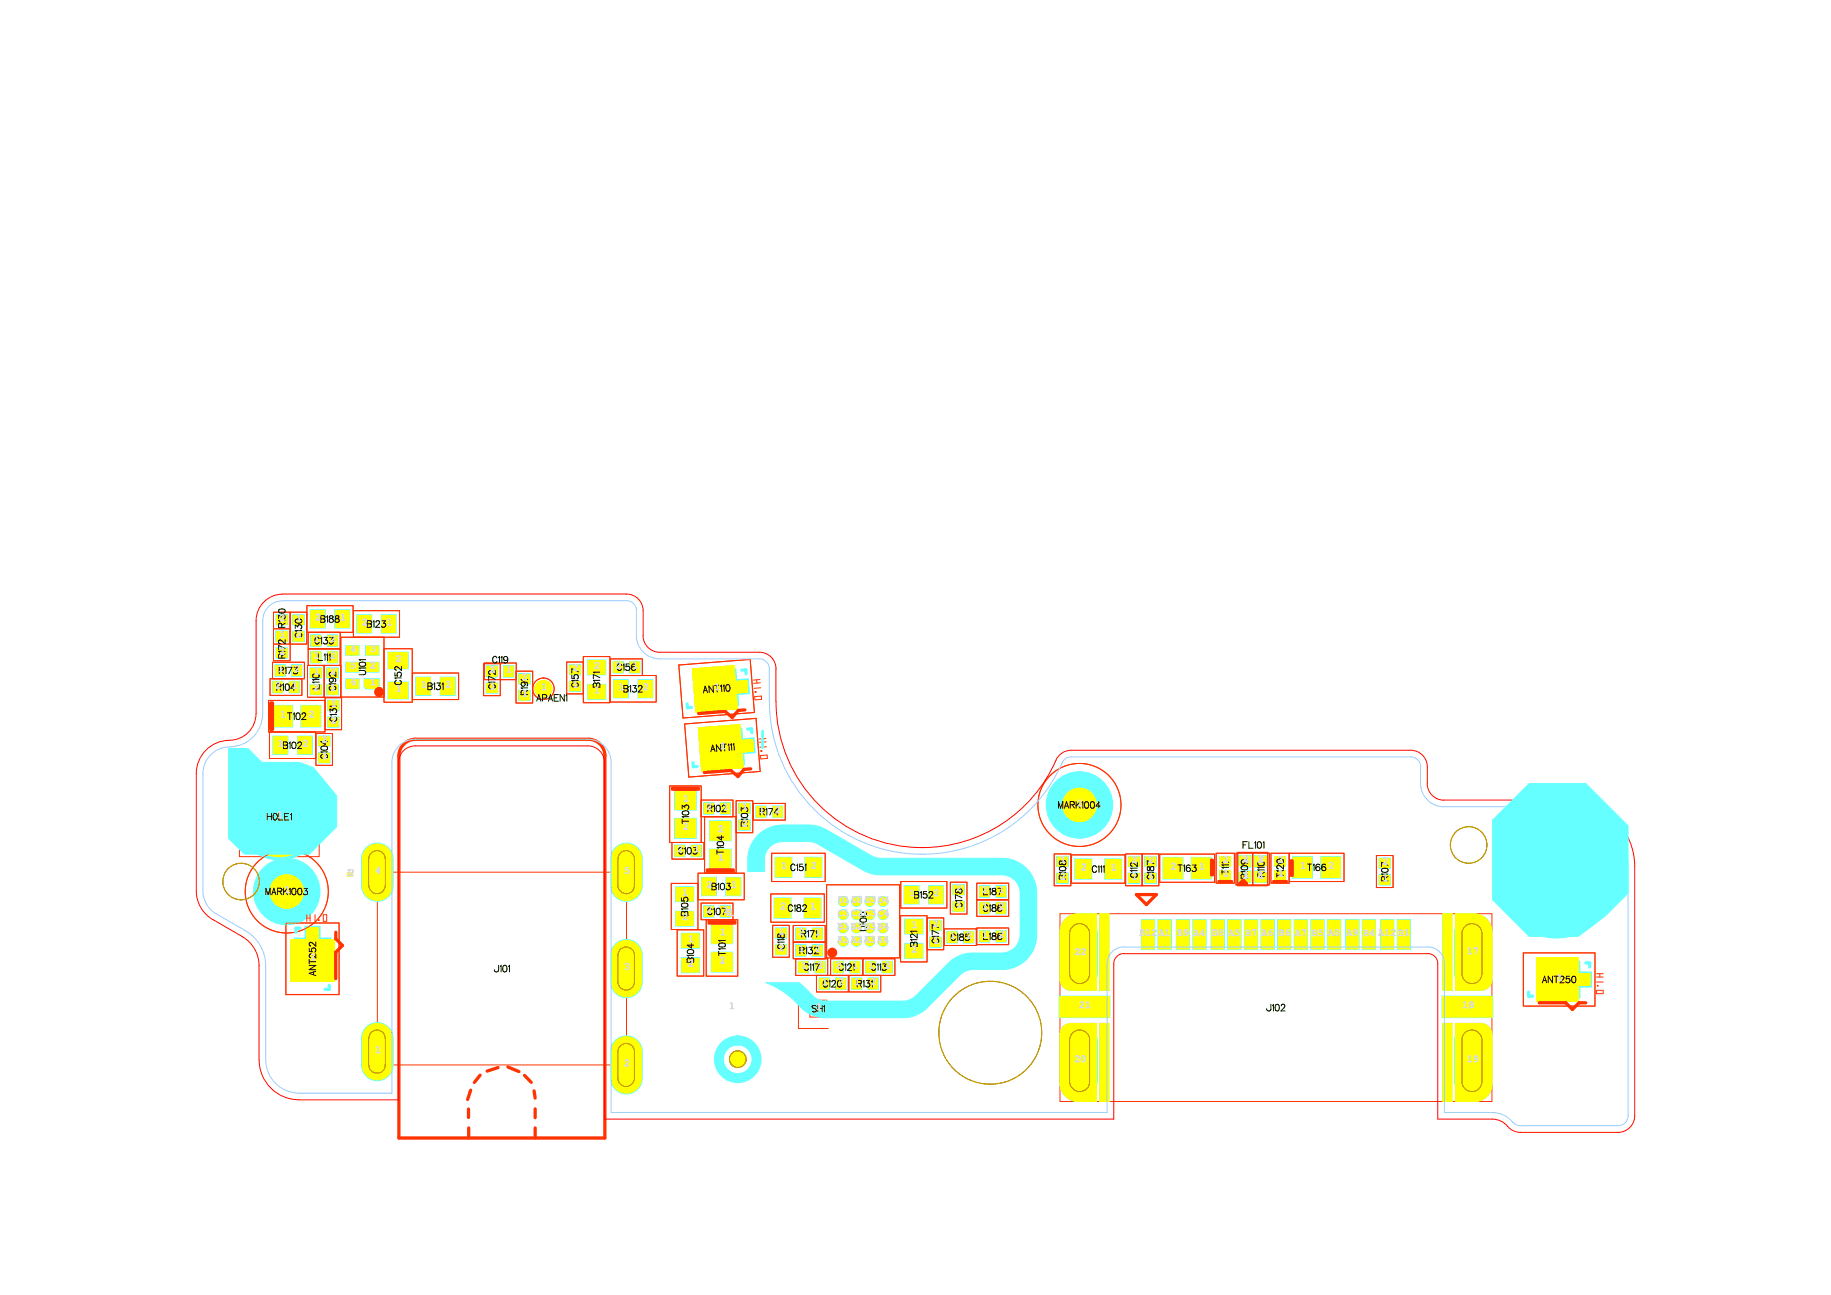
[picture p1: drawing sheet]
<svg xmlns="http://www.w3.org/2000/svg" width="297mm" height="210mm" viewBox="0 0 297 210" stroke-linecap="round" stroke-linejoin="round" font-family="sans-serif">
<defs><g id="words">
<text font-size="6.5" fill="#6ff" x="124.9" y="121.2" transform="rotate(-90 124.9 121.2)">-</text>
<g font-size="1.6" fill="#dbdbdb">
<text x="45.3" y="100.7">2</text>
<text x="48" y="100.7">1</text>
<text x="51.1" y="100.6">2</text>
<text x="55.1" y="100.6">1</text>
<text x="58.7" y="101.4">2</text>
<text x="62.7" y="101.4">1</text>
<text x="45.3" y="106.1">2</text>
<text x="45.3" y="103.4">1</text>
<text x="48" y="103.4">2</text>
<text x="50.9" y="106.8">1</text>
<text x="50.9" y="104.1">1</text>
<text x="53.5" y="106.8">2</text>
<text x="53.5" y="104.1">2</text>
<text x="56.8" y="105.7">4</text>
<text x="60" y="105.7">3</text>
<text x="64.2" y="107.3">2</text>
<text x="44.6" y="111.6">2</text>
<text x="45.1" y="108.9">1</text>
<text x="47.4" y="111.6">1</text>
<text x="47.7" y="108.9">2</text>
<text x="50.8" y="112">2</text>
<text x="50.9" y="109.3">1</text>
<text x="53.5" y="109.3">2</text>
<text x="53.6" y="112">1</text>
<text x="56.8" y="108.4">5</text>
<text x="56.8" y="111.1">6</text>
<text x="60" y="108.4">2</text>
<text x="60" y="111.1">1</text>
<text x="64.2" y="112.1">1</text>
<text x="68.3" y="111.5">1</text>
<text x="72.2" y="111.5">2</text>
<text x="79.4" y="109">2</text>
<text x="79.4" y="111.7">1</text>
<text x="82.1" y="109">1</text>
<text x="84.6" y="110.3">2</text>
<text x="84.7" y="113">1</text>
<text x="87.8" y="111.9">1</text>
<text x="92.9" y="108.8">2</text>
<text x="92.9" y="111.5">1</text>
<text x="96.3" y="108.4">2</text>
<text x="96.4" y="112.4">1</text>
<text x="99.9" y="108.4">2</text>
<text x="100.3" y="111.9">1</text>
<text x="102.6" y="108.4">1</text>
<text x="104.3" y="111.9">2</text>
<text x="115.9" y="111.9">1</text>
<text x="45.5" y="116.3">1</text>
<text x="50" y="116.3">2</text>
<text x="53.6" y="117.3">2</text>
<text x="53.7" y="114.6">1</text>
<text x="45.1" y="121">1</text>
<text x="49" y="121">2</text>
<text x="52.2" y="120.4">2</text>
<text x="52.2" y="123.1">1</text>
<text x="116.8" y="121.4">1</text>
<text x="110.8" y="129.9">1</text>
<text x="114.5" y="131.3">2</text>
<text x="117.3" y="131.3">1</text>
<text x="120.4" y="131.3">1</text>
<text x="123.1" y="131.8">1</text>
<text x="125.7" y="131.8">2</text>
<text x="174.7" y="130.7">1</text>
<text x="44.9" y="132.6">1</text>
<text x="110.8" y="134.5">2</text>
<text x="116.4" y="134.9">2</text>
<text x="120.3" y="134">2</text>
<text x="56.2" y="142">12</text>
<text x="60.8" y="141.6">4</text>
<text x="101.2" y="141.6">5</text>
<text x="109.8" y="138.1">2</text>
<text x="112.6" y="138.1">1</text>
<text x="114.6" y="143.9">2</text>
<text x="116.5" y="139.5">1</text>
<text x="118.6" y="143.9">1</text>
<text x="126.7" y="140.8">1</text>
<text x="131.5" y="140.8">2</text>
<text x="171.9" y="142.6">2</text>
<text x="172" y="139.9">1</text>
<text x="175.3" y="141.1">2</text>
<text x="180.2" y="141.1">1</text>
<text x="183.5" y="139.9">2</text>
<text x="183.6" y="142.6">1</text>
<text x="186.2" y="139.9">2</text>
<text x="186.2" y="142.6">1</text>
<text x="189.8" y="141">2</text>
<text x="194.5" y="141">1</text>
<text x="198.3" y="139.9">2</text>
<text x="198.4" y="142.1">1</text>
<text x="201.4" y="139.8">24</text>
<text x="201.5" y="142.5">11</text>
<text x="203.9" y="142.3">21</text>
<text x="203.9" y="139.9">32</text>
<text x="207.2" y="139.9">2</text>
<text x="207.3" y="142.1">1</text>
<text x="210.9" y="140.8">1</text>
<text x="215.4" y="140.8">2</text>
<text x="224.2" y="140.2">2</text>
<text x="224.2" y="142.9">1</text>
<text x="46.1" y="144.7">1</text>
<text x="110.6" y="149.2">2</text>
<text x="110.7" y="145.2">1</text>
<text x="114.5" y="148">2</text>
<text x="117.3" y="148">1</text>
<text x="117.7" y="148.5">21</text>
<text x="126.5" y="147.4">2</text>
<text x="131.4" y="147.4">1</text>
<text x="135.9" y="148.5">C1C2C3C4</text>
<text x="135.9" y="146.4">D1D2D3D4</text>
<text x="147.5" y="145.3">1</text>
<text x="151.4" y="145.3">2</text>
<text x="155.1" y="144.5">2</text>
<text x="155.1" y="147.2">1</text>
<text x="159.3" y="144.7">2</text>
<text x="159.3" y="147.4">1</text>
<text x="162" y="147.4">2</text>
<text x="162" y="144.7">1</text>
<text x="50.3" y="155.7">1</text>
<text x="111.6" y="152.7">1</text>
<text x="116.7" y="151.6">1</text>
<text x="126.3" y="154.2">2</text>
<text x="126.3" y="151.5">1</text>
<text x="129.5" y="151.6">2</text>
<text x="129.5" y="154.3">1</text>
<text x="132.2" y="154.3">2</text>
<text x="132.2" y="151.6">1</text>
<text x="135.8" y="152.8">A1A2A3A4</text>
<text x="135.8" y="150.7">B1B2B3B4</text>
<text x="147.8" y="154.4">2</text>
<text x="147.8" y="150.4">1</text>
<text x="151.3" y="150.3">2</text>
<text x="151.4" y="153">1</text>
<text x="154" y="152.2">1</text>
<text x="156.7" y="152.2">2</text>
<text x="159.3" y="152">1</text>
<text x="162" y="152">2</text>
<text x="174.3" y="154.8">22</text>
<text x="184.8" y="151.7">B12</text>
<text x="187.9" y="151.7">A1</text>
<text x="190.9" y="151.7">B9</text>
<text x="193.6" y="151.7">A4</text>
<text x="196.6" y="151.7">B8</text>
<text x="199.2" y="151.7">A5</text>
<text x="202" y="151.7">B7</text>
<text x="204.6" y="151.7">A6</text>
<text x="207.4" y="151.7">B6</text>
<text x="210" y="151.7">A7</text>
<text x="212.7" y="151.7">B5</text>
<text x="215.4" y="151.7">A8</text>
<text x="218.4" y="151.7">A9</text>
<text x="221.1" y="151.7">B4</text>
<text x="223.5" y="151.7">A12</text>
<text x="226.7" y="151.7">B1</text>
<text x="237.9" y="154.7">17</text>
<text x="101.2" y="157.2">3</text>
<text x="111.6" y="156.7">2</text>
<text x="116.7" y="156.2">2</text>
<text x="129.9" y="157">1</text>
<text x="132.6" y="157">2</text>
<text x="133.3" y="159.7">1</text>
<text x="135.6" y="157">2</text>
<text x="136" y="159.7">2</text>
<text x="138.3" y="157">1</text>
<text x="138.6" y="159.7">1</text>
<text x="140.8" y="157">1</text>
<text x="141.2" y="159.7">2</text>
<text x="143.5" y="157">2</text>
<text x="252.5" y="159">1</text>
<text x="132.4" y="163.7">1</text>
<text x="175" y="163.4">21</text>
<text x="237.2" y="163.4">18</text>
<text x="60.8" y="170.7">1</text>
<text x="101.2" y="172.9">2</text>
<text x="174.3" y="172.2">20</text>
<text x="237.9" y="172.2">19</text>
</g>
<g font-size="1.6" fill="#0c0c0c">
<text x="51.6" y="100.8">B188</text>
<text x="59.1" y="101.6">B123</text>
<text x="46.2" y="107.2" transform="rotate(-90 46.2 107.2)">R172 R130</text>
<text x="48.9" y="103.8" transform="rotate(-90 48.9 103.8)">C130</text>
<text x="50.6" y="107">L111</text>
<text x="50.6" y="104.3">C133</text>
<text x="79.2" y="107.4">C119</text>
<text x="44.4" y="111.9">R104</text>
<text x="44.8" y="109.2">R173</text>
<text x="51.7" y="112.4" transform="rotate(-90 51.7 112.4)">L110</text>
<text x="54.4" y="112.4" transform="rotate(-90 54.4 112.4)">C192</text>
<text x="59.2" y="110.1" transform="rotate(-90 59.2 110.1)">U101</text>
<text x="65" y="111.5" transform="rotate(-90 65 111.5)">C152</text>
<text x="68.7" y="111.7">B131</text>
<text x="80.3" y="112.2" transform="rotate(-90 80.3 112.2)">C172</text>
<text x="85.5" y="113.4" transform="rotate(-90 85.5 113.4)">R191</text>
<text x="86.6" y="113.6">APAEN1</text>
<text x="93.7" y="111.9" transform="rotate(-90 93.7 111.9)">C157</text>
<text x="97.2" y="112.2" transform="rotate(-90 97.2 112.2)">B171</text>
<text x="99.7" y="108.6">C156</text>
<text x="100.7" y="112.2">B132</text>
<text x="113.3" y="112.4" transform="rotate(-4 113.3 112.4)">ANT110</text>
<text x="46.2" y="116.6">T102</text>
<text x="54.5" y="117.7" transform="rotate(-90 54.5 117.7)">C131</text>
<text x="45.5" y="121.3">B102</text>
<text x="53" y="123.5" transform="rotate(-90 53 123.5)">C104</text>
<text x="114.3" y="121.9" transform="rotate(-4 114.3 121.9)">ANT111</text>
<text x="114.3" y="131.6">R102</text>
<text x="171.2" y="131">MARK1004</text>
<text x="42.9" y="132.9">HOLE1</text>
<text x="111.6" y="134" transform="rotate(-90 111.6 134)">T103</text>
<text x="121.2" y="134.4" transform="rotate(-90 121.2 134.4)">R103</text>
<text x="122.8" y="132.1">R174</text>
<text x="200.9" y="137.5">FL101</text>
<text x="109.6" y="138.4">C103</text>
<text x="117.3" y="139" transform="rotate(-90 117.3 139)">T104</text>
<text x="127.6" y="141.1">C151</text>
<text x="172.8" y="143" transform="rotate(-90 172.8 143)">R108</text>
<text x="176.2" y="141.4">C111</text>
<text x="184.4" y="143" transform="rotate(-90 184.4 143)">C112</text>
<text x="187.1" y="143" transform="rotate(-90 187.1 143)">C187</text>
<text x="190.6" y="141.3">T163</text>
<text x="199.2" y="142.7" transform="rotate(-90 199.2 142.7)">T111</text>
<text x="202.3" y="142.9" transform="rotate(-90 202.3 142.9)">R109</text>
<text x="205" y="142.9" transform="rotate(-90 205 142.9)">R110</text>
<text x="208.1" y="142.7" transform="rotate(-90 208.1 142.7)">T120</text>
<text x="211.6" y="141.1">T166</text>
<text x="225.1" y="143.3" transform="rotate(-90 225.1 143.3)">R107</text>
<text x="42.6" y="145">MARK1003</text>
<text x="111.5" y="148.9" transform="rotate(-90 111.5 148.9)">B105</text>
<text x="114.3" y="148.3">C107</text>
<text x="115" y="144.2">B103</text>
<text x="127.4" y="147.7">C182</text>
<text x="147.9" y="145.6">B152</text>
<text x="156" y="147.6" transform="rotate(-90 156 147.6)">C178</text>
<text x="159.1" y="147.7">C186</text>
<text x="159.1" y="145">L187</text>
<text x="117.6" y="155.7" transform="rotate(-90 117.6 155.7)">T101</text>
<text x="127.1" y="154.6" transform="rotate(-90 127.1 154.6)">C118</text>
<text x="129.3" y="151.9">R171</text>
<text x="129.3" y="154.6">R132</text>
<text x="140.5" y="151.3" transform="rotate(-90 140.5 151.3)">U100</text>
<text x="148.7" y="154.2" transform="rotate(-90 148.7 154.2)">B121</text>
<text x="152.2" y="153.4" transform="rotate(-90 152.2 153.4)">C177</text>
<text x="153.8" y="152.4">C185</text>
<text x="159.1" y="152.3">L186</text>
<text x="51.1" y="158.4" transform="rotate(-90 51.1 158.4)">ANT252</text>
<text x="79.5" y="157.5">J101</text>
<text x="112.5" y="156.5" transform="rotate(-90 112.5 156.5)">B104</text>
<text x="129.7" y="157.3">C117</text>
<text x="133.1" y="160">C120</text>
<text x="135.4" y="157.3">C121</text>
<text x="138.3" y="160">R131</text>
<text x="140.6" y="157.3">C113</text>
<text x="250" y="159.3">ANT250</text>
<text x="131.3" y="164">SH1</text>
<text x="205" y="163.9">J102</text>
</g>
</g></defs>
<!-- layer: 1 -->
<g fill="none" stroke="#f30" stroke-width=".16">
<path d="M44.4 99.3h2.7v5.1h-2.7zM47.1 99.3h2.7v5.1h-2.7zM49.8 98.2h7.5v4.3h-7.5zM57.3 99h7.5v4.3h-7.5zM43.6 113.6h9.1v5.1h-9.1zM43.7 118.7h7.5v4.3h-7.5zM43.8 110.1h5.2v2.7h-5.2zM44.2 107.4h5.2v2.7h-5.2zM44.4 102h2.7v5.1h-2.7zM49.9 107.9h2.7v5.2h-2.7zM50 105.2h5.2v2.7h-5.2zM50 102.5h5.2v2.7h-5.2z"/>
<path d="M51.2 118.9h2.7v5.2h-2.7zM52.6 107.9h2.7v5.2h-2.7zM52.7 113.1h2.7v5.2h-2.7zM55.3 103.3h7v9.7h-7zM62.3 105.2h4.6v8.7h-4.6zM66.9 109.1h7.5v4.3h-7.5zM78.4 107.6h2.7v5.2h-2.7zM78.5 107.5h5.2v2.7h-5.2zM83.7 108.8h2.7v5.2h-2.7zM91.9 107.4h2.7v5.1h-2.7zM94.6 106.5h4.3v7.4h-4.3zM99 109.5h7.4v4.3h-7.4z"/>
<path d="M99 106.8h5.2v2.7h-5.2zM110.1 107.8l11.6-.9 .7 8.6-11.6 .9zM110.1 107.8l11.6-.9 .6 8.6-11.5 .9zM111 117.4l11.6-.9 .7 8.6-11.6 .9zM111.1 117.4l11.5-.9 .7 8.6-11.6 .9zM122.4 113l1.1-.1v.5l-1.1 .1zM122.5 112.1h.1v.2h-.1zM122.7 110.2l.1 .6M123.3 110.2l-1.1 .1M123.3 110.7l-1.1 .1M123.4 111.5l-1.1 .1M38.8 126h13v12.9h-13z"/>
<path d="M108.6 127.4h5.1v9.2h-5.1zM109 136.6h5.2v2.7h-5.2zM113.7 129.7h5.2v2.7h-5.2zM114.3 132.4h5.1v9.2h-5.1zM119.4 129.8h2.7v5.2h-2.7zM122.2 130.3h5.2v2.7h-5.2zM124.4 122.4l.1 .6-1.1 .1-.1-.6M125.2 138.4h8.6v4.5h-8.6zM171 138.5h2.7v5.1h-2.7zM173.8 138.6h8.7v4.6h-8.7zM182.6 138.5h2.7v5.1h-2.7zM185.3 138.5h2.7v5.1h-2.7z"/>
<path d="M188.1 138.5h8.9v4.6h-8.9zM197.3 138.4h2.9v4.8h-2.9zM200.5 138.3h2.7v5.2h-2.7zM200.8 138.2h4.8v5.4h-4.8zM203.2 138.3h2.7v5.2h-2.7zM206.1 138.4h3v4.8h-3zM209.1 138.4h8.9v4.5h-8.9zM223.3 138.7h2.7v5.2h-2.7zM46.4 149.6h8.6v11.7h-8.6zM46.4 149.7h8.6v11.6h-8.6zM49.8 148.3v1.1M49.8 148.9h.5"/>
<path d="M50.3 148.3v1.1M51.1 148.3v1.1M51.6 149.1h.2v.2h-.2zM52.4 148.3h.6v1.1h-.6zM61.2 141.4h40.4v31.3h-40.4zM108.9 143.2h4.3v7.5h-4.3zM109.8 150.8h4.3v7.5h-4.3zM113.2 141.6h7.5v4.3h-7.5zM113.7 146.4h5.2v2.7h-5.2zM114.5 149.1h5.2v9.2h-5.2zM125 145h8.7v4.5h-8.7zM125.3 150.1h2.7v5.1h-2.7z"/>
<path d="M128.7 150.1h5.1v2.7h-5.1zM128.7 152.8h5.1v2.7h-5.1zM129.1 155.5h5.1v2.7h-5.1zM132.4 158.2h5.2v2.6h-5.2zM134.1 143.5h11.8v11.8h-11.8zM134.7 155.5h5.2v2.7h-5.2zM137.7 158.2h5.2v2.6h-5.2zM140 155.5h5.2v2.7h-5.2zM146.1 148.5h4.3v7.5h-4.3zM146.1 142.9h7.5v4.3h-7.5zM150.4 148.8h2.7v5.2h-2.7zM153.2 150.6h5.2v2.7h-5.2z"/>
<path d="M154.1 143.1h2.7v5.1h-2.7zM158.4 145.9h5.2v2.7h-5.2zM158.4 150.5h5.2v2.7h-5.2zM158.4 143.2h5.2v2.7h-5.2zM171.9 148.2h70.1v30.4h-70.1zM247.1 154.5h11.6v8.6h-11.6zM259 159.2h1M259 157.9h1M259 158.4h1M259.1 159.8h.1v.1h-.1zM259.5 157.9v.5M118.6 163.4h.1"/>
<path d="M129.5 161.9v4.9h4.9M131.4 162.2h2.7v2.7h-2.7zM259 160.6h1v.5h-1z"/>
<circle cx="88.1" cy="111.7" r="1.75"/>
<circle cx="175.1" cy="130.5" r="6.7"/>
<circle cx="46.5" cy="144.6" r="6.7"/>
</g>
<g fill="#f00" stroke="#f00" stroke-width=".16">
<path d="M59.5 166.7a2.43 2.43 0 0 1 2.6-.6 2.43 2.43 0 0 1 1.5 2.3v4.3a2.43 2.43 0 0 1-2.4 2.4 2.43 2.43 0 0 1-2.4-2.4v-4.3a2.67 2.67 0 0 1 .7-1.7z" fill-rule="evenodd"/>
<path d="M99.7 169a2.43 2.43 0 0 1 2.7-.7 2.43 2.43 0 0 1 1.6 2.2v4.3a2.43 2.43 0 0 1-2.4 2.5 2.43 2.43 0 0 1-2.4-2.5v-4.3a2.72 2.72 0 0 1 .5-1.5z" fill-rule="evenodd"/>
<path d="M99.7 153.3a2.43 2.43 0 0 1 2.7-.7 2.43 2.43 0 0 1 1.6 2.3v4.3a2.43 2.43 0 0 1-2.4 2.4 2.43 2.43 0 0 1-2.4-2.4v-4.3a2.72 2.72 0 0 1 .5-1.6z" fill-rule="evenodd"/>
<path d="M59.5 137.6a2.43 2.43 0 0 1 2.6-.6 2.43 2.43 0 0 1 1.5 2.3v4.3a2.43 2.43 0 0 1-2.4 2.4 2.43 2.43 0 0 1-2.4-2.4v-4.3a2.59 2.59 0 0 1 .7-1.7z" fill-rule="evenodd"/>
<path d="M100 137.4a2.42 2.42 0 0 1 2.6-.3 2.42 2.42 0 0 1 1.4 2.2v4.3a2.43 2.43 0 0 1-2.4 2.4 2.43 2.43 0 0 1-2.4-2.4v-4.3a2.43 2.43 0 0 1 .8-1.9z" fill-rule="evenodd"/>
<path d="M173.4 166.7a2.7 2.7 0 0 1 2.9-.4 2.7 2.7 0 0 1 1.6 2.5v6.4a2.69 2.69 0 0 1-2.7 2.7 2.69 2.69 0 0 1-2.7-2.7v-6.4a2.72 2.72 0 0 1 .9-2.1z" fill-rule="evenodd"/>
<path d="M173.4 149.3a2.7 2.7 0 0 1 2.9-.3 2.7 2.7 0 0 1 1.6 2.4v6.5a2.69 2.69 0 0 1-2.7 2.7 2.69 2.69 0 0 1-2.7-2.7v-6.5a2.72 2.72 0 0 1 .9-2.1z" fill-rule="evenodd"/>
<path d="M236.8 166.9a2.7 2.7 0 0 1 3-.6 2.7 2.7 0 0 1 1.6 2.5v6.4a2.69 2.69 0 0 1-2.6 2.7 2.69 2.69 0 0 1-2.7-2.7v-6.4a2.72 2.72 0 0 1 .7-1.9z" fill-rule="evenodd"/>
<path d="M236.8 149.4a2.69 2.69 0 0 1 3-.6 2.69 2.69 0 0 1 1.6 2.5v6.4a2.69 2.69 0 0 1-2.6 2.7 2.69 2.69 0 0 1-2.7-2.7v-6.4a2.65 2.65 0 0 1 .7-1.9z" fill-rule="evenodd"/>
<circle cx="45.3" cy="132.4" r="6.5"/>
<circle cx="119.7" cy="171.8" r="1.35"/>
</g>
<g fill="#6ff" stroke="#6ff" stroke-width=".16">
<path d="M179.2 139.3h2.7v3.3h-2.7z" fill-rule="evenodd"/>
<path d="M174.3 139.3h2.8v3.3h-2.8z" fill-rule="evenodd"/>
<path d="M146.7 149h3v2.5h-3z" fill-rule="evenodd"/>
<path d="M146.7 153h3v2.4h-3z" fill-rule="evenodd"/>
<path d="M59.5 166.4a2.57 2.57 0 0 1 2.8-.3 2.57 2.57 0 0 1 1.5 2.3v4.3a2.56 2.56 0 0 1-2.6 2.5 2.56 2.56 0 0 1-2.6-2.5v-4.3a2.53 2.53 0 0 1 .9-2z" fill-rule="evenodd"/>
<path d="M99.8 168.7a2.56 2.56 0 0 1 2.8-.5 2.56 2.56 0 0 1 1.6 2.3v4.3a2.56 2.56 0 0 1-2.6 2.6 2.56 2.56 0 0 1-2.5-2.6v-4.3a2.45 2.45 0 0 1 .7-1.8z" fill-rule="evenodd"/>
<path d="M99.8 153.1a2.56 2.56 0 0 1 2.8-.6 2.56 2.56 0 0 1 1.6 2.4v4.3a2.56 2.56 0 0 1-2.6 2.6 2.56 2.56 0 0 1-2.5-2.6v-4.3a2.45 2.45 0 0 1 .7-1.8z" fill-rule="evenodd"/>
<path d="M59.4 137.5a2.57 2.57 0 0 1 2.8-.6 2.57 2.57 0 0 1 1.6 2.4v4.3a2.56 2.56 0 0 1-2.6 2.6 2.56 2.56 0 0 1-2.6-2.6v-4.3a2.45 2.45 0 0 1 .8-1.8z" fill-rule="evenodd"/>
<path d="M99.8 137.5a2.57 2.57 0 0 1 2.8-.6 2.57 2.57 0 0 1 1.6 2.4v4.3a2.56 2.56 0 0 1-2.6 2.6 2.56 2.56 0 0 1-2.5-2.6v-4.3a2.45 2.45 0 0 1 .7-1.8z" fill-rule="evenodd"/>
<path d="M67.4 109.8h2.5v3h-2.5z" fill-rule="evenodd"/>
<path d="M71.4 109.8h2.4v3h-2.4z" fill-rule="evenodd"/>
<path d="M81.7 107.9h1.6v1.9h-1.6z" fill-rule="evenodd"/>
<path d="M115.4 149.8h3.5v3.2h-3.5z" fill-rule="evenodd"/>
<path d="M115.4 154.4h3.5v3.2h-3.5z" fill-rule="evenodd"/>
<path d="M59.1 110.1h2.4v1.6h-2.2l-.2-.3z" fill-rule="evenodd"/>
<path d="M59.3 110.1h2.2v1.6h-2.2z" fill-rule="evenodd"/>
<path d="M59.3 107.4h2.2v1.6h-2.2z" fill-rule="evenodd"/>
<path d="M59.3 104.7h2.2v1.6h-2.2z" fill-rule="evenodd"/>
<path d="M56.1 107.4h2.1v1.6h-2.1z" fill-rule="evenodd"/>
<path d="M56.1 110.1h2.1v1.6h-2.1z" fill-rule="evenodd"/>
<path d="M56.1 104.7h2.1v1.6h-2.1z" fill-rule="evenodd"/>
<path d="M125.7 139h2.7v3.3h-2.7z" fill-rule="evenodd"/>
<path d="M130.6 139h2.7v3.3h-2.7z" fill-rule="evenodd"/>
<path d="M95.3 111h2.9v2.4h-2.9z" fill-rule="evenodd"/>
<path d="M95.3 107h2.9v2.4h-2.9z" fill-rule="evenodd"/>
<path d="M112.9 109l6.5-.5 .1 1.7 1.9-.1 .2 2.4-1.9 .1 .1 1.8-6.4 .5z" fill-rule="evenodd"/>
<path d="M113.9 118.5l6.4-.5 .1 1.8 1.9-.2 .2 2.4-1.9 .2 .2 1.7-6.5 .5z" fill-rule="evenodd"/>
<path d="M44.3 119.4h2.4v2.9h-2.4z" fill-rule="evenodd"/>
<path d="M48.2 119.4h2.5v2.9h-2.5z" fill-rule="evenodd"/>
<path d="M207.2 149.1h2.2v4.9h-2.2z" fill-rule="evenodd"/>
<path d="M209.9 149.1h2.2v4.9h-2.2z" fill-rule="evenodd"/>
<path d="M212.6 149.1h2.2v4.9h-2.2z" fill-rule="evenodd"/>
<path d="M215.3 149.1h2.2v4.9h-2.2z" fill-rule="evenodd"/>
<path d="M218.3 149.1h2.1v4.9h-2.1z" fill-rule="evenodd"/>
<path d="M221 149.1h2.1v4.9h-2.1z" fill-rule="evenodd"/>
<path d="M223.9 149.1h2.2v4.9h-2.2z" fill-rule="evenodd"/>
<path d="M226.6 149.1h2.2v4.9h-2.2z" fill-rule="evenodd"/>
<path d="M185.1 149.1h2.2v4.9h-2.2z" fill-rule="evenodd"/>
<path d="M187.8 149.1h2.2v4.9h-2.2z" fill-rule="evenodd"/>
<path d="M190.8 149.1h2.2v4.9h-2.2z" fill-rule="evenodd"/>
<path d="M193.5 149.1h2.1v4.9h-2.1z" fill-rule="evenodd"/>
<path d="M196.4 149.1h2.2v4.9h-2.2z" fill-rule="evenodd"/>
<path d="M199.1 149.1h2.2v4.9h-2.2z" fill-rule="evenodd"/>
<path d="M201.8 149.1h2.2v4.9h-2.2z" fill-rule="evenodd"/>
<path d="M204.5 149.1h2.2v4.9h-2.2z" fill-rule="evenodd"/>
<path d="M171.8 161.5h8.2v3.5h-8.2z" fill-rule="evenodd"/>
<path d="M178.4 165.9h1.5v12.7h-1.5z" fill-rule="evenodd"/>
<path d="M172.4 166.5a1.8 1.8 0 0 1 1.3-.6h4.2v12.7h-3a3 3 0 0 1-3-3v-7.8a1.8 1.8 0 0 1 .5-1.3z" fill-rule="evenodd"/>
<path d="M173.3 166.7a2.84 2.84 0 0 1 3.1-.3 2.84 2.84 0 0 1 1.6 2.5v6.2a2.83 2.83 0 0 1-2.8 2.8 2.83 2.83 0 0 1-2.9-2.8v-6.2a2.84 2.84 0 0 1 1-2.2z" fill-rule="evenodd"/>
<path d="M172.7 149.1a2.99 2.99 0 0 1 2.2-.9h3v12.4h-4.2a1.83 1.83 0 0 1-1.8-1.9v-7.6a3.1 3.1 0 0 1 .8-2z" fill-rule="evenodd"/>
<path d="M178.4 148.2h1.5v12.4h-1.5z" fill-rule="evenodd"/>
<path d="M173.3 149.4a2.84 2.84 0 0 1 3.1-.4 2.84 2.84 0 0 1 1.6 2.5v6.2a2.83 2.83 0 0 1-2.8 2.9 2.83 2.83 0 0 1-2.9-2.9v-6.2a2.84 2.84 0 0 1 1-2.1z" fill-rule="evenodd"/>
<path d="M234 165.9h1.5v12.7h-1.5z" fill-rule="evenodd"/>
<path d="M236.1 165.9h4.1a1.83 1.83 0 0 1 1.8 1.9v8a2.8 2.8 0 0 1-2.8 2.8h-3.1z" fill-rule="evenodd"/>
<path d="M236.6 167.1a2.83 2.83 0 0 1 3.1-.9 2.83 2.83 0 0 1 1.9 2.7v6.2a2.83 2.83 0 0 1-2.8 2.8 2.83 2.83 0 0 1-2.9-2.8v-6.2a2.7 2.7 0 0 1 .7-1.8z" fill-rule="evenodd"/>
<path d="M233.9 161.5h8.2v3.5h-8.2z" fill-rule="evenodd"/>
<path d="M236.1 148.2h2.9a2.95 2.95 0 0 1 3 2.9v7.7a1.75 1.75 0 0 1-1.8 1.8h-4.1z" fill-rule="evenodd"/>
<path d="M234 148.2h1.5v12.4h-1.5z" fill-rule="evenodd"/>
<path d="M236.6 149.6a2.84 2.84 0 0 1 3.1-.9 2.84 2.84 0 0 1 1.9 2.7v6.2a2.83 2.83 0 0 1-2.8 2.8 2.83 2.83 0 0 1-2.9-2.8v-6.2a2.7 2.7 0 0 1 .7-1.8z" fill-rule="evenodd"/>
<path d="M99.5 110.2h2.4v3h-2.4z" fill-rule="evenodd"/>
<path d="M103.5 110.2h2.4v3h-2.4z" fill-rule="evenodd"/>
<path d="M44.2 114.4h3.3v3.5h-3.3z" fill-rule="evenodd"/>
<path d="M48.8 114.4h3.2v3.5h-3.2z" fill-rule="evenodd"/>
<path d="M146.6 143.6h2.5v3h-2.5z" fill-rule="evenodd"/>
<path d="M150.6 143.6h2.4v3h-2.4z" fill-rule="evenodd"/>
<path d="M62.9 110.6h3.3v2.7h-3.3z" fill-rule="evenodd"/>
<path d="M62.9 105.7h3.3v2.8h-3.3z" fill-rule="evenodd"/>
<path d="M130.4 145.6h2.8v3.3h-2.8z" fill-rule="evenodd"/>
<path d="M125.6 145.6h2.7v3.3h-2.7z" fill-rule="evenodd"/>
<path d="M117.7 142.3h2.5v2.9h-2.5z" fill-rule="evenodd"/>
<path d="M113.8 142.3h2.4v2.9h-2.4z" fill-rule="evenodd"/>
<path d="M249.8 155.9h6.5v1.7h1.8v2.5h-1.8v1.7h-6.5z" fill-rule="evenodd"/>
<path d="M49.5 150.2h2.4v1.9h1.8v6.5h-6v-6.5h1.8z" fill-rule="evenodd"/>
<path d="M61.8 99.7h2.5v3h-2.5z" fill-rule="evenodd"/>
<path d="M57.9 99.7h2.4v3h-2.4z" fill-rule="evenodd"/>
<path d="M109.4 128.1h3.5v3.3h-3.5z" fill-rule="evenodd"/>
<path d="M109.4 132.7h3.5v3.2h-3.5z" fill-rule="evenodd"/>
<path d="M193.2 139h3.2v3.5h-3.2z" fill-rule="evenodd"/>
<path d="M188.6 139h3.3v3.5h-3.3z" fill-rule="evenodd"/>
<path d="M110.5 151.3h3v2.5h-3z" fill-rule="evenodd"/>
<path d="M110.5 155.3h3v2.4h-3z" fill-rule="evenodd"/>
<path d="M115.1 137.7h3.5v3.2h-3.5z" fill-rule="evenodd"/>
<path d="M115.1 133.1h3.5v3.2h-3.5z" fill-rule="evenodd"/>
<path d="M109.6 143.8h2.9v2.4h-2.9z" fill-rule="evenodd"/>
<path d="M109.6 147.8h2.9v2.4h-2.9z" fill-rule="evenodd"/>
<path d="M201.3 141.2h1.6v1.9h-1.6z" fill-rule="evenodd"/>
<path d="M201.3 138.7h1.6v1.9h-1.6z" fill-rule="evenodd"/>
<path d="M209.7 138.9h3.2v3.5h-3.2z" fill-rule="evenodd"/>
<path d="M214.2 138.9h3.3v3.5h-3.3z" fill-rule="evenodd"/>
<path d="M54.3 98.9h2.4v2.9h-2.4z" fill-rule="evenodd"/>
<path d="M50.3 98.9h2.5v2.9h-2.5z" fill-rule="evenodd"/>
<path d="M37.1 121.4h3.1l2.3 2.2h6l2.3 .9 3.8 4.6v5l-4.4 4.4h-10.5l-2.6-2.6z" fill-rule="evenodd"/>
<path d="M248 127.1h9.2l6.9 6.8v10.9l-3.7 3.7-4.4 3.3h-8l-5.9-5.9v-12.9z" fill-rule="evenodd"/>
<path d="M122.7 135.6a5.8 5.8 0 0 1 4.2-1.8h4.3a5.7 5.7 0 0 1 2.8 .7l7.3 4.3 1.2 .4h20a5.6 5.6 0 0 1 5.7 5.6v6.8a5.6 5.6 0 0 1-5.7 5.6h-4.7a2.93 2.93 0 0 0-2.1 .9l-5.3 5.3a5.6 5.6 0 0 1-4 1.6h-12.5a5.7 5.7 0 0 1-4.3-1.9 13.6 13.6 0 0 0-5.2-3.7h5.2l2.1 1.9a2.85 2.85 0 0 0 2.2 1h12.5a3 3 0 0 0 2.1-.8l5.3-5.3a5.6 5.6 0 0 1 4-1.7h4.7a2.97 2.97 0 0 0 3-2.9v-6.8a2.94 2.94 0 0 0-3-2.9h-19.7l-1-.1-1.8-.7-7.9-4.5-.9-.1h-4.3a2.94 2.94 0 0 0-2.9 2.9v1.9h-2.7a9.1 9.1 0 0 1 .4-3.9l.4-.9z" fill-rule="evenodd"/>
<circle cx="46.5" cy="144.6" r="5.4"/>
<circle cx="175.1" cy="130.5" r="5.4"/>
<circle cx="45.3" cy="132.4" r="7"/>
<circle cx="119.7" cy="171.8" r="1.35"/>
<circle cx="143.2" cy="152.6" r=".8"/>
<circle cx="143.2" cy="148.3" r=".81"/>
<circle cx="141.1" cy="148.3" r=".81"/>
<circle cx="138.9" cy="150.5" r=".81"/>
<circle cx="136.8" cy="146.2" r=".81"/>
<circle cx="141.1" cy="150.5" r=".8"/>
<circle cx="138.9" cy="148.3" r=".81"/>
<circle cx="141.1" cy="146.2" r=".81"/>
<circle cx="143.2" cy="150.5" r=".8"/>
<circle cx="143.2" cy="146.2" r=".81"/>
<circle cx="141.1" cy="152.6" r=".8"/>
<circle cx="138.9" cy="152.7" r=".81"/>
<circle cx="138.9" cy="146.2" r=".81"/>
<circle cx="136.8" cy="152.7" r=".81"/>
<circle cx="136.8" cy="150.5" r=".81"/>
<circle cx="136.8" cy="148.3" r=".81"/>
<circle cx="252.5" cy="142.7" r="9.4"/>
</g>
<g fill="#ff0" stroke="#ff0" stroke-width=".16">
<path d="M179.3 139.4h2.5v3h-2.5z" fill-rule="evenodd"/>
<path d="M174.5 139.4h2.4v3h-2.4z" fill-rule="evenodd"/>
<path d="M56.7 141.6h.5v.4h-.5z" fill-rule="evenodd"/>
<path d="M56.4 141.6h.4v.4h-.4z" fill-rule="evenodd"/>
<path d="M146.9 149.2h2.7v2.1h-2.7z" fill-rule="evenodd"/>
<path d="M146.9 153.1h2.7v2.2h-2.7z" fill-rule="evenodd"/>
<path d="M67.6 109.9h2.1v2.7h-2.1z" fill-rule="evenodd"/>
<path d="M71.5 109.9h2.2v2.7h-2.2z" fill-rule="evenodd"/>
<path d="M81.8 108.1h1.4v1.6h-1.4z" fill-rule="evenodd"/>
<path d="M115.5 149.9h3.2v3h-3.2z" fill-rule="evenodd"/>
<path d="M115.5 154.5h3.2v3h-3.2z" fill-rule="evenodd"/>
<path d="M59.2 110.2h2.1v1.3h-1.9l-.2-.2z" fill-rule="evenodd"/>
<path d="M59.4 110.2h1.9v1.3h-1.9z" fill-rule="evenodd"/>
<path d="M59.4 107.5h1.9v1.4h-1.9z" fill-rule="evenodd"/>
<path d="M59.4 104.8h1.9v1.4h-1.9z" fill-rule="evenodd"/>
<path d="M56.2 107.5h1.9v1.4h-1.9z" fill-rule="evenodd"/>
<path d="M56.2 110.2h1.9v1.3h-1.9z" fill-rule="evenodd"/>
<path d="M56.2 104.8h1.9v1.4h-1.9z" fill-rule="evenodd"/>
<path d="M125.8 139.2h2.5v3h-2.5z" fill-rule="evenodd"/>
<path d="M130.7 139.2h2.5v3h-2.5z" fill-rule="evenodd"/>
<path d="M95.4 111.1h2.7v2.2h-2.7z" fill-rule="evenodd"/>
<path d="M95.4 107.1h2.7v2.2h-2.7z" fill-rule="evenodd"/>
<path d="M112.3 108.5l6.7-.6 .2 2.6 1.9-.2 .2 1.9-1.9 .2 .2 2.5-6.7 .6z" fill-rule="evenodd"/>
<path d="M113.3 118l6.7-.5 .2 2.6 1.9-.2 .1 1.9-1.9 .2 .2 2.5-6.7 .5z" fill-rule="evenodd"/>
<path d="M44.4 119.5h2.1v2.7h-2.1z" fill-rule="evenodd"/>
<path d="M48.4 119.5h2.1v2.7h-2.1z" fill-rule="evenodd"/>
<path d="M207.4 149.2h1.9v4.6h-1.9z" fill-rule="evenodd"/>
<path d="M210.1 149.2h1.8v4.6h-1.8z" fill-rule="evenodd"/>
<path d="M212.7 149.2h1.9v4.6h-1.9z" fill-rule="evenodd"/>
<path d="M215.4 149.2h1.9v4.6h-1.9z" fill-rule="evenodd"/>
<path d="M218.4 149.2h1.9v4.6h-1.9z" fill-rule="evenodd"/>
<path d="M221.1 149.2h1.9v4.6h-1.9z" fill-rule="evenodd"/>
<path d="M224.1 149.2h1.9v4.6h-1.9z" fill-rule="evenodd"/>
<path d="M226.8 149.2h1.8v4.6h-1.8z" fill-rule="evenodd"/>
<path d="M185.3 149.2h1.8v4.6h-1.8z" fill-rule="evenodd"/>
<path d="M188 149.2h1.8v4.6h-1.8z" fill-rule="evenodd"/>
<path d="M190.9 149.2h1.9v4.6h-1.9z" fill-rule="evenodd"/>
<path d="M193.6 149.2h1.9v4.6h-1.9z" fill-rule="evenodd"/>
<path d="M196.6 149.2h1.9v4.6h-1.9z" fill-rule="evenodd"/>
<path d="M199.3 149.2h1.9v4.6h-1.9z" fill-rule="evenodd"/>
<path d="M202 149.2h1.9v4.6h-1.9z" fill-rule="evenodd"/>
<path d="M204.7 149.2h1.9v4.6h-1.9z" fill-rule="evenodd"/>
<path d="M171.9 161.6h8v3.3h-8z" fill-rule="evenodd"/>
<path d="M234 161.6h8v3.3h-8z" fill-rule="evenodd"/>
<path d="M99.6 110.3h2.2v2.7h-2.2z" fill-rule="evenodd"/>
<path d="M103.6 110.3h2.2v2.7h-2.2z" fill-rule="evenodd"/>
<path d="M44.4 114.5h2.9v3.3h-2.9z" fill-rule="evenodd"/>
<path d="M48.9 114.5h3v3.3h-3z" fill-rule="evenodd"/>
<path d="M146.8 143.8h2.1v2.6h-2.1z" fill-rule="evenodd"/>
<path d="M150.7 143.8h2.2v2.6h-2.2z" fill-rule="evenodd"/>
<path d="M63.1 110.7h3v2.5h-3z" fill-rule="evenodd"/>
<path d="M63.1 105.9h3v2.4h-3z" fill-rule="evenodd"/>
<path d="M130.6 145.8h2.4v2.9h-2.4z" fill-rule="evenodd"/>
<path d="M125.7 145.8h2.5v2.9h-2.5z" fill-rule="evenodd"/>
<path d="M117.9 142.4h2.1v2.7h-2.1z" fill-rule="evenodd"/>
<path d="M113.9 142.4h2.2v2.7h-2.2z" fill-rule="evenodd"/>
<path d="M249.3 155.3h6.7v2.6h1.9v1.9h-1.9v2.5h-6.7z" fill-rule="evenodd"/>
<path d="M47.2 152.4h2.6v-1.9h1.8v1.9h2.6v6.7h-7z" fill-rule="evenodd"/>
<path d="M62 99.8h2.1v2.7h-2.1z" fill-rule="evenodd"/>
<path d="M58 99.8h2.2v2.7h-2.2z" fill-rule="evenodd"/>
<path d="M109.6 128.3h3.2v2.9h-3.2z" fill-rule="evenodd"/>
<path d="M109.6 132.8h3.2v3h-3.2z" fill-rule="evenodd"/>
<path d="M193.4 139.2h2.9v3.2h-2.9z" fill-rule="evenodd"/>
<path d="M188.8 139.2h2.9v3.2h-2.9z" fill-rule="evenodd"/>
<path d="M110.6 151.5h2.7v2.1h-2.7z" fill-rule="evenodd"/>
<path d="M110.6 155.4h2.7v2.2h-2.7z" fill-rule="evenodd"/>
<path d="M115.2 137.8h3.2v3h-3.2z" fill-rule="evenodd"/>
<path d="M115.2 133.2h3.2v3h-3.2z" fill-rule="evenodd"/>
<path d="M109.7 143.9h2.7v2.2h-2.7z" fill-rule="evenodd"/>
<path d="M109.7 147.9h2.7v2.2h-2.7z" fill-rule="evenodd"/>
<path d="M209.8 139h2.9v3.3h-2.9z" fill-rule="evenodd"/>
<path d="M214.4 139h2.9v3.3h-2.9z" fill-rule="evenodd"/>
<path d="M118.3 148.1h.4v.4h-.4z" fill-rule="evenodd"/>
<path d="M54.4 99h2.2v2.7h-2.2z" fill-rule="evenodd"/>
<path d="M50.5 99h2.1v2.7h-2.1z" fill-rule="evenodd"/>
<path d="M179.3 139.4h2.5v3h-2.5z" fill-rule="evenodd"/>
<path d="M174.5 139.4h2.4v3h-2.4z" fill-rule="evenodd"/>
<path d="M56.7 141.6h.5v.4h-.5z" fill-rule="evenodd"/>
<path d="M56.4 141.6h.4v.4h-.4z" fill-rule="evenodd"/>
<path d="M146.9 149.2h2.7v2.1h-2.7z" fill-rule="evenodd"/>
<path d="M146.9 153.1h2.7v2.2h-2.7z" fill-rule="evenodd"/>
<path d="M59.5 166.7a2.43 2.43 0 0 1 2.6-.6 2.43 2.43 0 0 1 1.5 2.3v4.3a2.43 2.43 0 0 1-2.4 2.4 2.43 2.43 0 0 1-2.4-2.4v-4.3a2.67 2.67 0 0 1 .7-1.7z" fill-rule="evenodd"/>
<path d="M99.7 169a2.43 2.43 0 0 1 2.7-.7 2.43 2.43 0 0 1 1.6 2.2v4.3a2.43 2.43 0 0 1-2.4 2.5 2.43 2.43 0 0 1-2.4-2.5v-4.3a2.72 2.72 0 0 1 .5-1.5z" fill-rule="evenodd"/>
<path d="M99.7 153.3a2.43 2.43 0 0 1 2.7-.7 2.43 2.43 0 0 1 1.6 2.3v4.3a2.43 2.43 0 0 1-2.4 2.4 2.43 2.43 0 0 1-2.4-2.4v-4.3a2.72 2.72 0 0 1 .5-1.6z" fill-rule="evenodd"/>
<path d="M59.5 137.6a2.43 2.43 0 0 1 2.6-.6 2.43 2.43 0 0 1 1.5 2.3v4.3a2.43 2.43 0 0 1-2.4 2.4 2.43 2.43 0 0 1-2.4-2.4v-4.3a2.59 2.59 0 0 1 .7-1.7z" fill-rule="evenodd"/>
<path d="M100 137.4a2.42 2.42 0 0 1 2.6-.3 2.42 2.42 0 0 1 1.4 2.2v4.3a2.43 2.43 0 0 1-2.4 2.4 2.43 2.43 0 0 1-2.4-2.4v-4.3a2.43 2.43 0 0 1 .8-1.9z" fill-rule="evenodd"/>
<path d="M67.6 109.9h2.1v2.7h-2.1z" fill-rule="evenodd"/>
<path d="M71.5 109.9h2.2v2.7h-2.2z" fill-rule="evenodd"/>
<path d="M81.8 108.1h1.4v1.6h-1.4z" fill-rule="evenodd"/>
<path d="M115.5 149.9h3.2v3h-3.2z" fill-rule="evenodd"/>
<path d="M115.5 154.5h3.2v3h-3.2z" fill-rule="evenodd"/>
<path d="M59.2 110.2h2.1v1.3h-1.9l-.2-.2z" fill-rule="evenodd"/>
<path d="M59.4 110.2h1.9v1.3h-1.9z" fill-rule="evenodd"/>
<path d="M59.4 107.5h1.9v1.4h-1.9z" fill-rule="evenodd"/>
<path d="M59.4 104.8h1.9v1.4h-1.9z" fill-rule="evenodd"/>
<path d="M56.2 107.5h1.9v1.4h-1.9z" fill-rule="evenodd"/>
<path d="M56.2 110.2h1.9v1.3h-1.9z" fill-rule="evenodd"/>
<path d="M56.2 104.8h1.9v1.4h-1.9z" fill-rule="evenodd"/>
<path d="M125.8 139.2h2.5v3h-2.5z" fill-rule="evenodd"/>
<path d="M130.7 139.2h2.5v3h-2.5z" fill-rule="evenodd"/>
<path d="M95.4 111.1h2.7v2.2h-2.7z" fill-rule="evenodd"/>
<path d="M95.4 107.1h2.7v2.2h-2.7z" fill-rule="evenodd"/>
<path d="M112.3 108.5l6.7-.6 .2 2.6 1.9-.2 .2 1.9-1.9 .2 .2 2.5-6.7 .6z" fill-rule="evenodd"/>
<path d="M113.3 118l6.7-.5 .2 2.6 1.9-.2 .1 1.9-1.9 .2 .2 2.5-6.7 .5z" fill-rule="evenodd"/>
<path d="M44.4 119.5h2.1v2.7h-2.1z" fill-rule="evenodd"/>
<path d="M48.4 119.5h2.1v2.7h-2.1z" fill-rule="evenodd"/>
<path d="M207.4 149.2h1.9v4.6h-1.9z" fill-rule="evenodd"/>
<path d="M210.1 149.2h1.8v4.6h-1.8z" fill-rule="evenodd"/>
<path d="M212.7 149.2h1.9v4.6h-1.9z" fill-rule="evenodd"/>
<path d="M215.4 149.2h1.9v4.6h-1.9z" fill-rule="evenodd"/>
<path d="M218.4 149.2h1.9v4.6h-1.9z" fill-rule="evenodd"/>
<path d="M221.1 149.2h1.9v4.6h-1.9z" fill-rule="evenodd"/>
<path d="M224.1 149.2h1.9v4.6h-1.9z" fill-rule="evenodd"/>
<path d="M226.8 149.2h1.8v4.6h-1.8z" fill-rule="evenodd"/>
<path d="M185.3 149.2h1.8v4.6h-1.8z" fill-rule="evenodd"/>
<path d="M188 149.2h1.8v4.6h-1.8z" fill-rule="evenodd"/>
<path d="M190.9 149.2h1.9v4.6h-1.9z" fill-rule="evenodd"/>
<path d="M193.6 149.2h1.9v4.6h-1.9z" fill-rule="evenodd"/>
<path d="M196.6 149.2h1.9v4.6h-1.9z" fill-rule="evenodd"/>
<path d="M199.3 149.2h1.9v4.6h-1.9z" fill-rule="evenodd"/>
<path d="M202 149.2h1.9v4.6h-1.9z" fill-rule="evenodd"/>
<path d="M204.7 149.2h1.9v4.6h-1.9z" fill-rule="evenodd"/>
<path d="M171.9 161.6h8v3.3h-8z" fill-rule="evenodd"/>
<path d="M172.4 166.5a1.8 1.8 0 0 1 1.3-.6h4.2v12.7h-3a3 3 0 0 1-3-3v-7.8a1.8 1.8 0 0 1 .5-1.3z" fill-rule="evenodd"/>
<path d="M178.4 165.9h1.5v12.7h-1.5z" fill-rule="evenodd"/>
<path d="M173.4 166.7a2.7 2.7 0 0 1 2.9-.4 2.7 2.7 0 0 1 1.6 2.5v6.4a2.69 2.69 0 0 1-2.7 2.7 2.69 2.69 0 0 1-2.7-2.7v-6.4a2.72 2.72 0 0 1 .9-2.1z" fill-rule="evenodd"/>
<path d="M178.4 148.2h1.5v12.4h-1.5z" fill-rule="evenodd"/>
<path d="M172.7 149.1a2.99 2.99 0 0 1 2.2-.9h3v12.4h-4.2a1.83 1.83 0 0 1-1.8-1.9v-7.6a3.1 3.1 0 0 1 .8-2z" fill-rule="evenodd"/>
<path d="M173.4 149.3a2.7 2.7 0 0 1 2.9-.3 2.7 2.7 0 0 1 1.6 2.4v6.5a2.69 2.69 0 0 1-2.7 2.7 2.69 2.69 0 0 1-2.7-2.7v-6.5a2.72 2.72 0 0 1 .9-2.1z" fill-rule="evenodd"/>
<path d="M234 165.9h1.5v12.7h-1.5z" fill-rule="evenodd"/>
<path d="M236.1 165.9h4.1a1.83 1.83 0 0 1 1.8 1.9v8a2.8 2.8 0 0 1-2.8 2.8h-3.1z" fill-rule="evenodd"/>
<path d="M236.8 166.9a2.7 2.7 0 0 1 3-.6 2.7 2.7 0 0 1 1.6 2.5v6.4a2.69 2.69 0 0 1-2.6 2.7 2.69 2.69 0 0 1-2.7-2.7v-6.4a2.72 2.72 0 0 1 .7-1.9z" fill-rule="evenodd"/>
<path d="M234 161.6h8v3.3h-8z" fill-rule="evenodd"/>
<path d="M234 148.2h1.5v12.4h-1.5z" fill-rule="evenodd"/>
<path d="M236.1 148.2h2.9a2.95 2.95 0 0 1 3 2.9v7.7a1.75 1.75 0 0 1-1.8 1.8h-4.1z" fill-rule="evenodd"/>
<path d="M236.8 149.4a2.69 2.69 0 0 1 3-.6 2.69 2.69 0 0 1 1.6 2.5v6.4a2.69 2.69 0 0 1-2.6 2.7 2.69 2.69 0 0 1-2.7-2.7v-6.4a2.65 2.65 0 0 1 .7-1.9z" fill-rule="evenodd"/>
<path d="M99.6 110.3h2.2v2.7h-2.2z" fill-rule="evenodd"/>
<path d="M103.6 110.3h2.2v2.7h-2.2z" fill-rule="evenodd"/>
<path d="M44.4 114.5h2.9v3.3h-2.9z" fill-rule="evenodd"/>
<path d="M48.9 114.5h3v3.3h-3z" fill-rule="evenodd"/>
<path d="M146.8 143.8h2.1v2.6h-2.1z" fill-rule="evenodd"/>
<path d="M150.7 143.8h2.2v2.6h-2.2z" fill-rule="evenodd"/>
<path d="M63.1 110.7h3v2.5h-3z" fill-rule="evenodd"/>
<path d="M63.1 105.9h3v2.4h-3z" fill-rule="evenodd"/>
<path d="M130.6 145.8h2.4v2.9h-2.4z" fill-rule="evenodd"/>
<path d="M125.7 145.8h2.5v2.9h-2.5z" fill-rule="evenodd"/>
<path d="M117.9 142.4h2.1v2.7h-2.1z" fill-rule="evenodd"/>
<path d="M113.9 142.4h2.2v2.7h-2.2z" fill-rule="evenodd"/>
<path d="M249.3 155.3h6.7v2.6h1.9v1.9h-1.9v2.5h-6.7z" fill-rule="evenodd"/>
<path d="M47.2 152.4h2.6v-1.9h1.8v1.9h2.6v6.7h-7z" fill-rule="evenodd"/>
<path d="M62 99.8h2.1v2.7h-2.1z" fill-rule="evenodd"/>
<path d="M58 99.8h2.2v2.7h-2.2z" fill-rule="evenodd"/>
<path d="M109.6 128.3h3.2v2.9h-3.2z" fill-rule="evenodd"/>
<path d="M109.6 132.8h3.2v3h-3.2z" fill-rule="evenodd"/>
<path d="M193.4 139.2h2.9v3.2h-2.9z" fill-rule="evenodd"/>
<path d="M188.8 139.2h2.9v3.2h-2.9z" fill-rule="evenodd"/>
<path d="M110.6 151.5h2.7v2.1h-2.7z" fill-rule="evenodd"/>
<path d="M110.6 155.4h2.7v2.2h-2.7z" fill-rule="evenodd"/>
<path d="M115.2 137.8h3.2v3h-3.2z" fill-rule="evenodd"/>
<path d="M115.2 133.2h3.2v3h-3.2z" fill-rule="evenodd"/>
<path d="M109.7 143.9h2.7v2.2h-2.7z" fill-rule="evenodd"/>
<path d="M109.7 147.9h2.7v2.2h-2.7z" fill-rule="evenodd"/>
<path d="M209.8 139h2.9v3.3h-2.9z" fill-rule="evenodd"/>
<path d="M214.4 139h2.9v3.3h-2.9z" fill-rule="evenodd"/>
<path d="M118.3 148.1h.4v.4h-.4z" fill-rule="evenodd"/>
<path d="M54.4 99h2.2v2.7h-2.2z" fill-rule="evenodd"/>
<path d="M50.5 99h2.1v2.7h-2.1z" fill-rule="evenodd"/>
<path d="M179.3 139.4h2.5v3h-2.5z" fill-rule="evenodd"/>
<path d="M174.5 139.4h2.4v3h-2.4z" fill-rule="evenodd"/>
<path d="M56.7 141.6h.5v.4h-.5z" fill-rule="evenodd"/>
<path d="M56.4 141.6h.4v.4h-.4z" fill-rule="evenodd"/>
<path d="M146.9 149.2h2.7v2.1h-2.7z" fill-rule="evenodd"/>
<path d="M146.9 153.1h2.7v2.2h-2.7z" fill-rule="evenodd"/>
<path d="M67.6 109.9h2.1v2.7h-2.1z" fill-rule="evenodd"/>
<path d="M71.5 109.9h2.2v2.7h-2.2z" fill-rule="evenodd"/>
<path d="M81.8 108.1h1.4v1.6h-1.4z" fill-rule="evenodd"/>
<path d="M115.5 149.9h3.2v3h-3.2z" fill-rule="evenodd"/>
<path d="M115.5 154.5h3.2v3h-3.2z" fill-rule="evenodd"/>
<path d="M59.2 110.2h2.1v1.3h-1.9l-.2-.2z" fill-rule="evenodd"/>
<path d="M59.4 110.2h1.9v1.3h-1.9z" fill-rule="evenodd"/>
<path d="M59.4 107.5h1.9v1.4h-1.9z" fill-rule="evenodd"/>
<path d="M59.4 104.8h1.9v1.4h-1.9z" fill-rule="evenodd"/>
<path d="M56.2 107.5h1.9v1.4h-1.9z" fill-rule="evenodd"/>
<path d="M56.2 110.2h1.9v1.3h-1.9z" fill-rule="evenodd"/>
<path d="M56.2 104.8h1.9v1.4h-1.9z" fill-rule="evenodd"/>
<path d="M125.8 139.2h2.5v3h-2.5z" fill-rule="evenodd"/>
<path d="M130.7 139.2h2.5v3h-2.5z" fill-rule="evenodd"/>
<path d="M95.4 111.1h2.7v2.2h-2.7z" fill-rule="evenodd"/>
<path d="M95.4 107.1h2.7v2.2h-2.7z" fill-rule="evenodd"/>
<path d="M112.3 108.5l6.7-.6 .2 2.6 1.9-.2 .2 1.9-1.9 .2 .2 2.5-6.7 .6z" fill-rule="evenodd"/>
<path d="M113.3 118l6.7-.5 .2 2.6 1.9-.2 .1 1.9-1.9 .2 .2 2.5-6.7 .5z" fill-rule="evenodd"/>
<path d="M44.4 119.5h2.1v2.7h-2.1z" fill-rule="evenodd"/>
<path d="M48.4 119.5h2.1v2.7h-2.1z" fill-rule="evenodd"/>
<path d="M207.4 149.2h1.9v4.6h-1.9z" fill-rule="evenodd"/>
<path d="M210.1 149.2h1.8v4.6h-1.8z" fill-rule="evenodd"/>
<path d="M212.7 149.2h1.9v4.6h-1.9z" fill-rule="evenodd"/>
<path d="M215.4 149.2h1.9v4.6h-1.9z" fill-rule="evenodd"/>
<path d="M218.4 149.2h1.9v4.6h-1.9z" fill-rule="evenodd"/>
<path d="M221.1 149.2h1.9v4.6h-1.9z" fill-rule="evenodd"/>
<path d="M224.1 149.2h1.9v4.6h-1.9z" fill-rule="evenodd"/>
<path d="M226.8 149.2h1.8v4.6h-1.8z" fill-rule="evenodd"/>
<path d="M185.3 149.2h1.8v4.6h-1.8z" fill-rule="evenodd"/>
<path d="M188 149.2h1.8v4.6h-1.8z" fill-rule="evenodd"/>
<path d="M190.9 149.2h1.9v4.6h-1.9z" fill-rule="evenodd"/>
<path d="M193.6 149.2h1.9v4.6h-1.9z" fill-rule="evenodd"/>
<path d="M196.6 149.2h1.9v4.6h-1.9z" fill-rule="evenodd"/>
<path d="M199.3 149.2h1.9v4.6h-1.9z" fill-rule="evenodd"/>
<path d="M202 149.2h1.9v4.6h-1.9z" fill-rule="evenodd"/>
<path d="M204.7 149.2h1.9v4.6h-1.9z" fill-rule="evenodd"/>
<path d="M171.9 161.6h8v3.3h-8z" fill-rule="evenodd"/>
<path d="M234 161.6h8v3.3h-8z" fill-rule="evenodd"/>
<path d="M99.6 110.3h2.2v2.7h-2.2z" fill-rule="evenodd"/>
<path d="M103.6 110.3h2.2v2.7h-2.2z" fill-rule="evenodd"/>
<path d="M44.4 114.5h2.9v3.3h-2.9z" fill-rule="evenodd"/>
<path d="M48.9 114.5h3v3.3h-3z" fill-rule="evenodd"/>
<path d="M146.8 143.8h2.1v2.6h-2.1z" fill-rule="evenodd"/>
<path d="M150.7 143.8h2.2v2.6h-2.2z" fill-rule="evenodd"/>
<path d="M63.1 110.7h3v2.5h-3z" fill-rule="evenodd"/>
<path d="M63.1 105.9h3v2.4h-3z" fill-rule="evenodd"/>
<path d="M130.6 145.8h2.4v2.9h-2.4z" fill-rule="evenodd"/>
<path d="M125.7 145.8h2.5v2.9h-2.5z" fill-rule="evenodd"/>
<path d="M117.9 142.4h2.1v2.7h-2.1z" fill-rule="evenodd"/>
<path d="M113.9 142.4h2.2v2.7h-2.2z" fill-rule="evenodd"/>
<path d="M249.3 155.3h6.7v2.6h1.9v1.9h-1.9v2.5h-6.7z" fill-rule="evenodd"/>
<path d="M47.2 152.4h2.6v-1.9h1.8v1.9h2.6v6.7h-7z" fill-rule="evenodd"/>
<path d="M62 99.8h2.1v2.7h-2.1z" fill-rule="evenodd"/>
<path d="M58 99.8h2.2v2.7h-2.2z" fill-rule="evenodd"/>
<path d="M109.6 128.3h3.2v2.9h-3.2z" fill-rule="evenodd"/>
<path d="M109.6 132.8h3.2v3h-3.2z" fill-rule="evenodd"/>
<path d="M193.4 139.2h2.9v3.2h-2.9z" fill-rule="evenodd"/>
<path d="M188.8 139.2h2.9v3.2h-2.9z" fill-rule="evenodd"/>
<path d="M110.6 151.5h2.7v2.1h-2.7z" fill-rule="evenodd"/>
<path d="M110.6 155.4h2.7v2.2h-2.7z" fill-rule="evenodd"/>
<path d="M115.2 137.8h3.2v3h-3.2z" fill-rule="evenodd"/>
<path d="M115.2 133.2h3.2v3h-3.2z" fill-rule="evenodd"/>
<path d="M109.7 143.9h2.7v2.2h-2.7z" fill-rule="evenodd"/>
<path d="M109.7 147.9h2.7v2.2h-2.7z" fill-rule="evenodd"/>
<path d="M209.8 139h2.9v3.3h-2.9z" fill-rule="evenodd"/>
<path d="M214.4 139h2.9v3.3h-2.9z" fill-rule="evenodd"/>
<path d="M118.3 148.1h.4v.4h-.4z" fill-rule="evenodd"/>
<path d="M54.4 99h2.2v2.7h-2.2z" fill-rule="evenodd"/>
<path d="M50.5 99h2.1v2.7h-2.1z" fill-rule="evenodd"/>
<circle cx="46.5" cy="144.6" r="2.69"/>
<circle cx="175.1" cy="130.5" r="2.69"/>
<circle cx="88.1" cy="111.7" r="1.35"/>
<circle cx="143.2" cy="152.6" r=".68"/>
<circle cx="143.2" cy="148.3" r=".67"/>
<circle cx="141.1" cy="148.3" r=".67"/>
<circle cx="138.9" cy="150.5" r=".68"/>
<circle cx="136.8" cy="146.2" r=".67"/>
<circle cx="141.1" cy="150.5" r=".68"/>
<circle cx="138.9" cy="148.3" r=".67"/>
<circle cx="141.1" cy="146.2" r=".67"/>
<circle cx="143.2" cy="150.5" r=".68"/>
<circle cx="143.2" cy="146.2" r=".67"/>
<circle cx="141.1" cy="152.6" r=".68"/>
<circle cx="138.9" cy="152.6" r=".68"/>
<circle cx="138.9" cy="146.2" r=".67"/>
<circle cx="136.8" cy="152.6" r=".68"/>
<circle cx="136.8" cy="150.5" r=".68"/>
<circle cx="136.8" cy="148.3" r=".67"/>
<circle cx="45.3" cy="132.4" r="6.5"/>
<circle cx="119.7" cy="171.8" r="1.35"/>
</g>
<g fill="none" stroke="#f30" stroke-width=".53">
<path d="M43.9 114h.3v4.3h-.3zM120.8 115.1l-1 .1-1 1.1-1.2-.9-4.3 .3M98.1 122.6v61.9h-33.4v-61.9a2.7 2.7 0 0 1 2.7-2.7h28a2.7 2.7 0 0 1 2.7 2.7M121.8 124.7l-1.1 .1-1 1.1-1.1-1-4.4 .4M54.5 151.2v1l1 1.1-1 1.1v4.3M184.3 145.1h3.3l-1.7 1.6zM76 179.8v1.4M76.3 176.8l-.5 1.5M77.9 174.3l-1 1.2M80.8 173.1l-1.8 .6M82.4 173l1.8 .8M85.1 174.4l1.1 1.1"/>
<path d="M86.6 176.9l.2 1.2M86.8 179.8v1.4M249.7 162.6h4.3l1 1.1 1.1-1.1h1.1M76 182.9v1.6M86.8 182.9v1.6"/>
</g>
<path d="M109 127.7h4.3v.3h-4.3zM196.5 139.4h.2v2.5h-.2zM209.4 139.5h.2v2.5h-.2zM114.7 141h4.3v.3h-4.3zM115 149.4h4.3v.3h-4.3zM197.6 142.9h2.2v.1h-2.2zM206.5 142.9h2.2v.1h-2.2z" fill="none" stroke="#f30" stroke-width=".41"/>
<g fill="none" stroke="#f30" stroke-width=".81">
<circle cx="61.5" cy="112.2" r=".41"/>
<circle cx="135" cy="154.5" r=".4"/>
</g>
<path d="M124.8 108.5v5.2M124.8 108.5a1.62 1.62 0 0 0-1.6-1.7h-16.2a3.8 3.8 0 0 1-3.8-3.7v-4.1a1.62 1.62 0 0 0-1.6-1.6h-55.8a3.2 3.2 0 0 0-3.2 3.2v15.1a5.4 5.4 0 0 1-5.4 5.4 4.3 4.3 0 0 0-4.3 4.3v19.1a4.3 4.3 0 0 0 2.2 3.7M124.8 113.7a24.8 24.8 0 0 0 19.9 24.3 24.8 24.8 0 0 0 27.7-14.6 1.62 1.62 0 0 1 1.3-.7h55.1a1.62 1.62 0 0 1 1.6 1.7M230.4 124.4v2.7a3.7 3.7 0 0 0 3.8 3.7h20.2a9.7 9.7 0 0 1 9.7 9.7v40.4a1.62 1.62 0 0 1-1.7 1.6h-15.8a2.04 2.04 0 0 1-1.7-1 4.3 4.3 0 0 0-2.9-1.1h-7.7v-24.2a2.7 2.7 0 0 0-2.7-2.7l-49.3 .1a2.66 2.66 0 0 0-2.7 2.6v24.2h-80.5v-56.8a3.8 3.8 0 0 0-3.7-3.7h-28.1a3.8 3.8 0 0 0-3.7 3.7v53.7h-15.1M35.1 148.2l4.8 2.8a6.5 6.5 0 0 1 3.2 5.6v15.3a5.4 5.4 0 0 0 5.4 5.4" fill="none" stroke="#9cf" stroke-width=".16"/>
<path d="M104.3 103.1a2.7 2.7 0 0 0 2.7 2.7h16.2a2.67 2.67 0 0 1 2.7 2.7v5.2a23.7 23.7 0 0 0 19.1 23.3 23.7 23.7 0 0 0 26.5-14.2 2.7 2.7 0 0 1 2.2-1.1h55.1a2.7 2.7 0 0 1 2.7 2.7v2.7a2.7 2.7 0 0 0 2.7 2.7M104.3 103.1v-4.1a2.7 2.7 0 0 0-2.7-2.7h-55.8a4.3 4.3 0 0 0-4.3 4.3v15.1a4.3 4.3 0 0 1-4.3 4.3M37.2 120.1a5.4 5.4 0 0 0-5.4 5.3v19.1a5.4 5.4 0 0 0 2.7 4.6M234.2 129.7h20.2a10.8 10.8 0 0 1 10.7 10.8v40.4a2.7 2.7 0 0 1-2.7 2.7h-15.8a3 3 0 0 1-2.4-1.3 3.2 3.2 0 0 0-2.2-.8h-8.8v-25.3a1.62 1.62 0 0 0-1.6-1.6M34.5 149.1l4.8 2.8a5.4 5.4 0 0 1 2.7 4.7v15.3M182.3 154.6a1.62 1.62 0 0 0-1.6 1.6v25.3h-82.6v-57.9a2.7 2.7 0 0 0-2.7-2.7h-28.1a2.7 2.7 0 0 0-2.7 2.7v54.7h-16.1a6.5 6.5 0 0 1-6.5-6.4M182.3 154.6h49.3" fill="none" stroke="#f00" stroke-width=".16"/>
<g fill="none" stroke="#c90" stroke-width=".16">
<path d="M60.4 138.2a1.34 1.34 0 0 1 1.4-.1 1.34 1.34 0 0 1 .7 1.2v4.3a1.34 1.34 0 0 1-1.3 1.3 1.34 1.34 0 0 1-1.4-1.3v-4.3l.1-.4zM100.2 139.3v4.3M100.2 139.3a1.34 1.34 0 0 1 1.4-1.4 1.34 1.34 0 0 1 1.3 1.4v4.3a1.34 1.34 0 0 1-1.3 1.3 1.34 1.34 0 0 1-1.4-1.3M100.2 154.9v4.3M100.2 154.9a1.34 1.34 0 0 1 1.4-1.3 1.34 1.34 0 0 1 1.3 1.3v4.3a1.34 1.34 0 0 1-1.3 1.3 1.34 1.34 0 0 1-1.4-1.3M176.7 151.4v6.5M176.7 151.4a1.62 1.62 0 0 0-1.6-1.6 1.62 1.62 0 0 0-1.6 1.6v6.5a1.62 1.62 0 0 0 1.6 1.6 1.62 1.62 0 0 0 1.6-1.6M237.6 150.2a1.62 1.62 0 0 1 1.8-.3 1.62 1.62 0 0 1 1 1.5v6.5a1.61 1.61 0 0 1-1.6 1.6 1.61 1.61 0 0 1-1.7-1.6v-6.5l.1-.4zM60.4 167.3a1.34 1.34 0 0 1 1.4-.1 1.34 1.34 0 0 1 .7 1.2v4.3a1.34 1.34 0 0 1-1.3 1.3 1.34 1.34 0 0 1-1.4-1.3v-4.3l.1-.4zM100.2 170.5v4.3M100.2 170.5a1.34 1.34 0 0 1 1.4-1.3 1.34 1.34 0 0 1 1.3 1.3v4.3a1.34 1.34 0 0 1-1.3 1.4 1.34 1.34 0 0 1-1.4-1.4M176.7 168.6v6.8"/>
<path d="M176.7 168.6a1.62 1.62 0 0 0-1.6-1.6 1.62 1.62 0 0 0-1.6 1.6v6.8a1.62 1.62 0 0 0 1.6 1.6 1.62 1.62 0 0 0 1.6-1.6M237.6 167.5a1.62 1.62 0 0 1 1.8-.4 1.62 1.62 0 0 1 1 1.5v6.8a1.61 1.61 0 0 1-1.6 1.6 1.61 1.61 0 0 1-1.7-1.6v-6.8l.1-.4z"/>
<circle cx="45.3" cy="132.4" r="4.9"/>
<circle cx="238.2" cy="137" r="2.96"/>
<circle cx="39.1" cy="142.9" r="2.96"/>
<circle cx="252.5" cy="142.7" r="8.3"/>
<circle cx="119.7" cy="171.7" r="1.34"/>
<circle cx="160.6" cy="167.5" r="8.3"/>
</g>
<circle cx="119.7" cy="171.8" r="3.1" fill="none" stroke="#6ff" stroke-width="1.6"/>
<path d="M111.4 114.1l.1 .7 .6-.1M120.3 108.7l.7-.1v.7M112.4 123.7v.6h.7M48.6 150.5h-.6v.7M53.4 159.8v.6h-.7M257.2 156.1h.6v.7M247.9 160.9v.6h.7" fill="none" stroke="#6ff" stroke-width=".53"/>
<use href="#words"/>
</svg>
